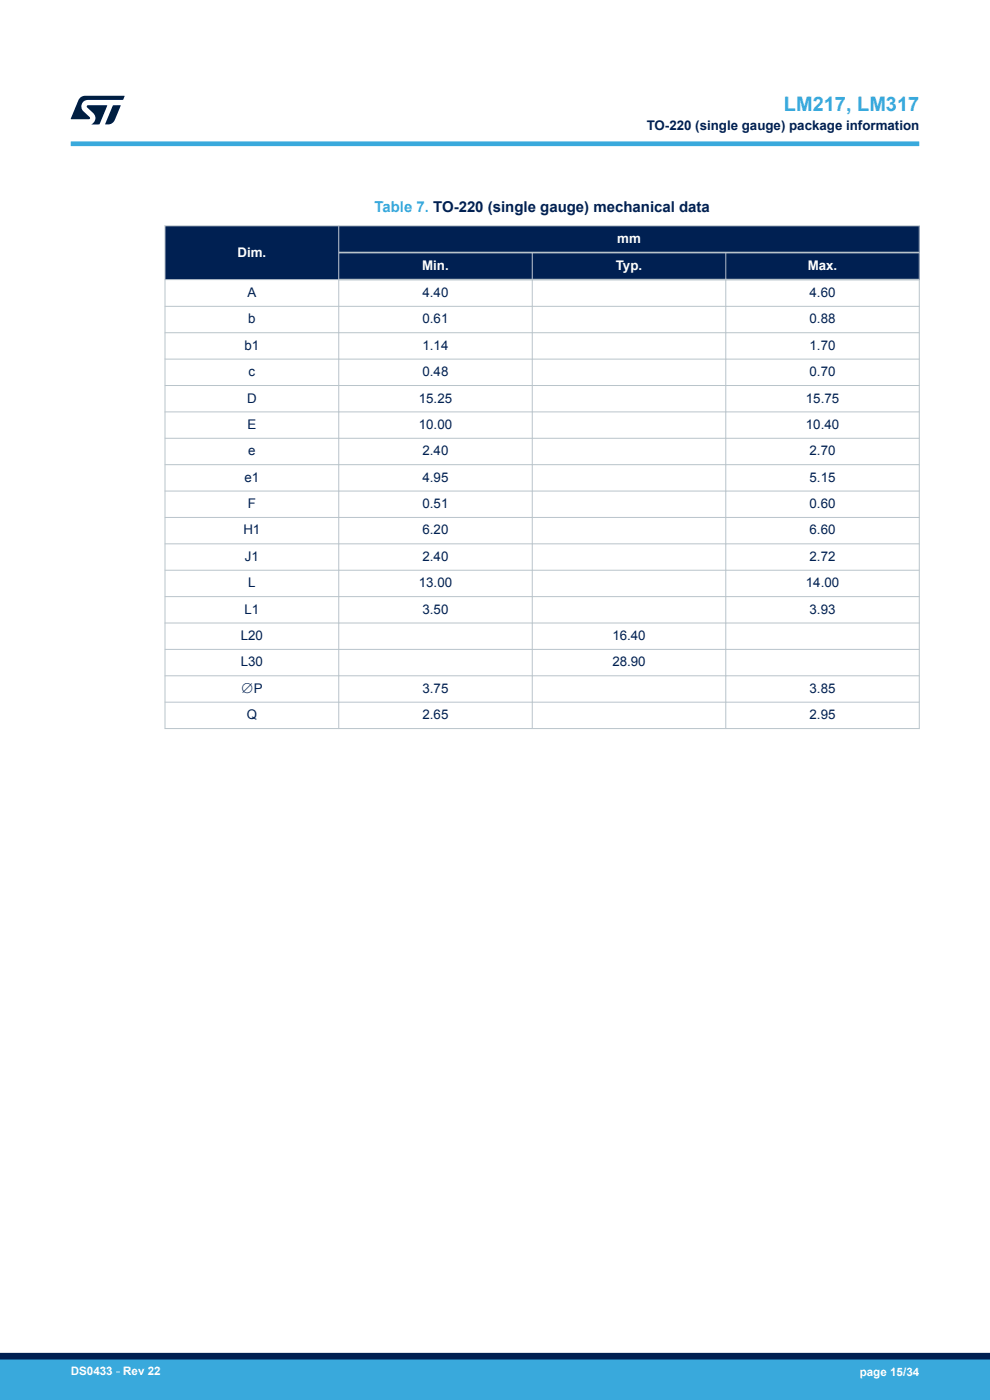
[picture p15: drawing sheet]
<svg xmlns="http://www.w3.org/2000/svg" width="210mm" height="297mm" viewBox="0 0 210 297" stroke-linecap="round" stroke-linejoin="round" font-family="sans-serif">
<defs><g id="words">
<text font-size="4.2" fill="#39a9dc" x="166.3" y="23.5">LM217, LM317</text>
<text font-size="3.2" fill="#39a9dc" x="79.4" y="44.9">Table 7. TO-220 (single gauge) mechanical data</text>
<g font-size="2.8" fill="#002052">
<text x="137.2" y="27.5">TO-220 (single gauge) package information</text>
<text x="52.5" y="63">A</text>
<text x="89.6" y="63">4.40</text>
<text x="171.7" y="63">4.60</text>
<text x="52.6" y="68.6">b</text>
<text x="89.6" y="68.6">0.61</text>
<text x="171.7" y="68.6">0.88</text>
<text x="51.9" y="74.2">b1</text>
<text x="89.6" y="74.2">1.14</text>
<text x="171.7" y="74.2">1.70</text>
<text x="52.7" y="79.8">c</text>
<text x="89.6" y="79.8">0.48</text>
<text x="171.7" y="79.8">0.70</text>
<text x="52.4" y="85.4">D</text>
<text x="88.8" y="85.4">15.25</text>
<text x="170.9" y="85.4">15.75</text>
<text x="52.5" y="91">E</text>
<text x="88.8" y="91">10.00</text>
<text x="170.9" y="91">10.40</text>
<text x="52.6" y="96.6">e</text>
<text x="89.6" y="96.6">2.40</text>
<text x="171.7" y="96.6">2.70</text>
<text x="51.9" y="102.2">e1</text>
<text x="52.6" y="107.8">F</text>
<text x="89.6" y="102.2">4.95</text>
<text x="89.6" y="107.8">0.51</text>
<text x="171.7" y="102.2">5.15</text>
<text x="171.7" y="107.8">0.60</text>
<text x="51.6" y="113.4">H1</text>
<text x="89.6" y="113.4">6.20</text>
<text x="171.7" y="113.4">6.60</text>
<text x="51.9" y="119">J1</text>
<text x="89.6" y="119">2.40</text>
<text x="171.7" y="119">2.72</text>
<text x="52.6" y="124.6">L</text>
<text x="88.8" y="124.6">13.00</text>
<text x="170.9" y="124.6">14.00</text>
<text x="51.9" y="130.2">L1</text>
<text x="89.6" y="130.2">3.50</text>
<text x="171.7" y="130.2">3.93</text>
<text x="51.1" y="135.8">L20</text>
<text x="129.9" y="135.8">16.40</text>
<text x="51.1" y="141.4">L30</text>
<text x="129.9" y="141.4">28.90</text>
<text x="51.1" y="147">∅P</text>
<text x="89.6" y="147">3.75</text>
<text x="171.7" y="147">3.85</text>
<text x="52.3" y="152.6">Q</text>
<text x="89.6" y="152.6">2.65</text>
<text x="171.7" y="152.6">2.95</text>
</g>
<g font-size="2.8" fill="#fff">
<text x="130.9" y="51.5">mm</text>
<text x="50.4" y="54.4">Dim.</text>
<text x="89.6" y="57.3">Min.</text>
<text x="130.6" y="57.3">Typ.</text>
<text x="171.3" y="57.3">Max.</text>
</g>
<g font-size="2.5" fill="#fff">
<text x="15" y="291.6">DS0433 - Rev 22</text>
<text x="182.4" y="291.9">page 15/34</text>
</g>
</g></defs>
<g fill="#002052">
<path d="M35 47.9h160v11.4h-160z" fill-rule="evenodd"/>
<path d="M35 47.9h160v5.7h-160z" fill-rule="evenodd"/>
<path d="M35.1 48h36.7v11.2h-36.7z" fill-rule="evenodd"/>
<path d="M72 53.8h40.8v5.3h-40.8z" fill-rule="evenodd"/>
<path d="M113 53.8h40.8v5.3h-40.8z" fill-rule="evenodd"/>
<path d="M154.1 53.8h40.8v5.3h-40.8z" fill-rule="evenodd"/>
</g>
<g fill="none" stroke="#b9c4ca" stroke-width=".21">
<path d="M34.9 47.9h160.2M34.9 59.3h37.1M35 47.8v106.9M71.9 47.8v106.9M112.9 53.6v101.1M154 53.6v101.1M195 47.8v106.9M34.9 65h160.2M34.9 70.6h160.2M34.9 76.2h160.2M34.9 81.8h160.2M34.9 87.4h160.2"/>
<path d="M34.9 93h160.2M34.9 98.6h160.2M34.9 104.2h160.2M34.9 109.8h160.2M34.9 115.4h160.2M34.9 121h160.2M34.9 126.6h160.2M34.9 132.2h160.2M34.9 137.8h160.2M34.9 143.4h160.2M34.9 149h160.2M34.9 154.6h160.2"/>
</g>
<path d="M71.9 53.6h123.2M71.9 59.3h123.2" fill="none" stroke="#b9c4ca" stroke-width=".35"/>
<path d="M15 30.5h180" fill="none" stroke="#39a9dc" stroke-width="1"/>
<g fill="#001e41">
<path d="M17.1 20.7l.9-.4 8.4 .1-.3 .8h-7.4a1.4 1.4 0 0 0-1.3 .8 1.4 1.4 0 0 0 .2 1.5l1.4 1.3v.4l-4 .1 1.6-4.1z"/>
<path d="M24 22.4h1.6l-1.3 3.1a1.54 1.54 0 0 1-1.4 .9l-.6-.1z"/>
<path d="M18.5 22.4h4.2l-1.6 4h-1.7a1.48 1.48 0 0 0 .4-2.4l-1.3-1.2z"/>
</g>
<g fill="#39a9dc">
<path d="M0 288.4h210v8.6h-210z" fill-rule="evenodd"/>
<path d="M-.1 288.4h210.2v4.4h-210.2z" fill-rule="evenodd"/>
</g>
<path d="M0 287.7h210" fill="none" stroke="#002052" stroke-width="1.4"/>
<use href="#words"/>
</svg>
